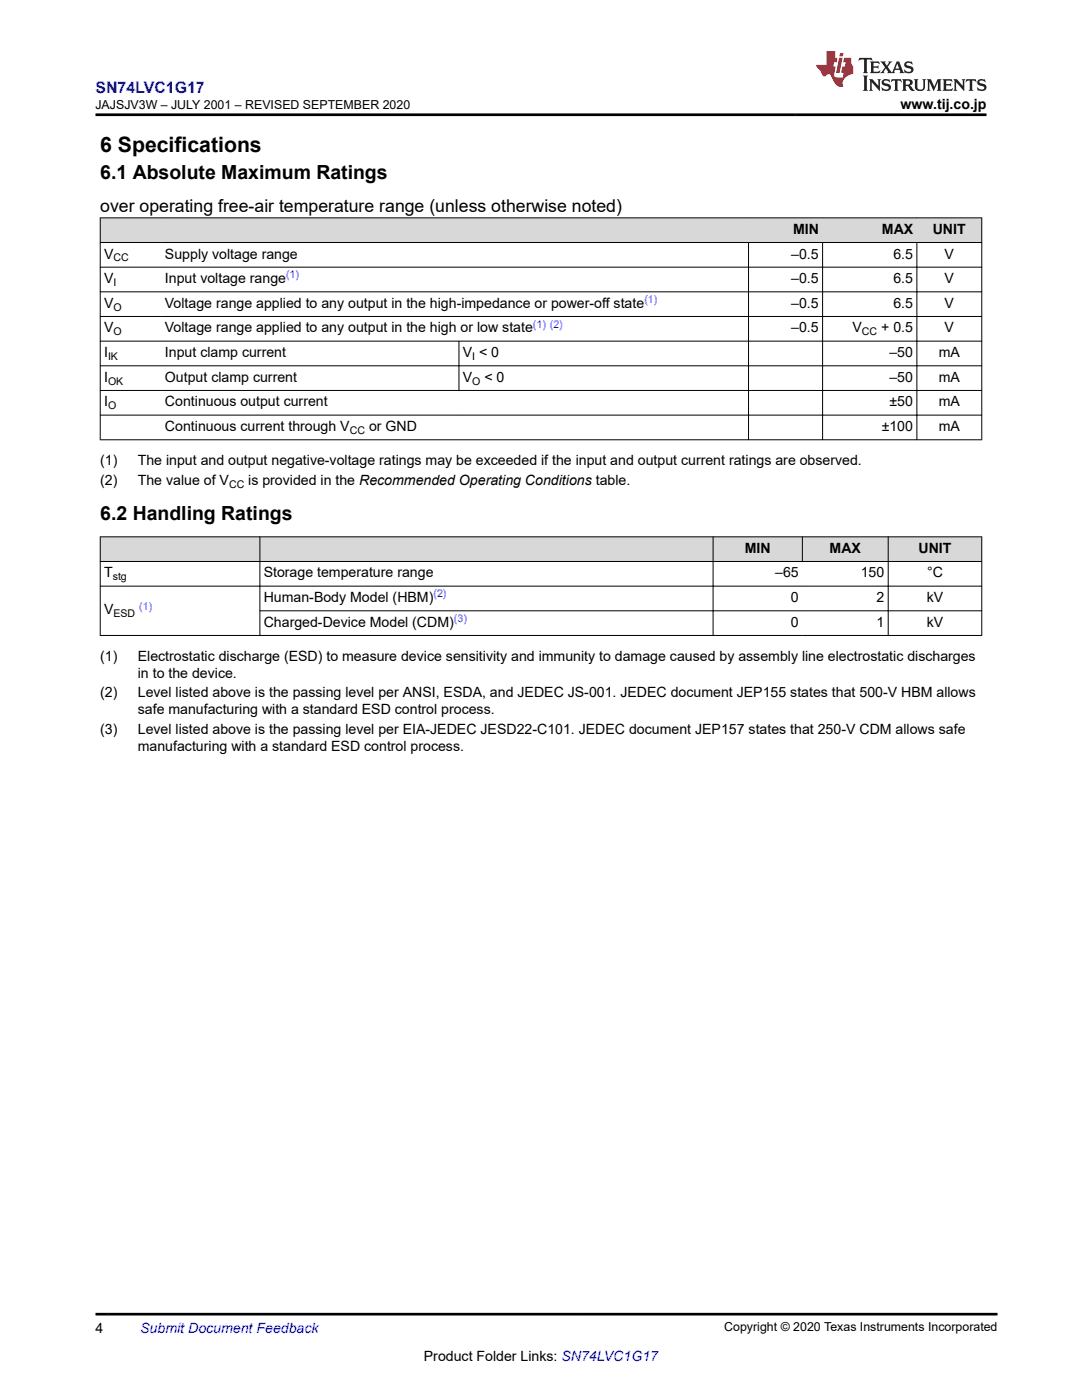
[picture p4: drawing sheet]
<svg xmlns="http://www.w3.org/2000/svg" width="216mm" height="279mm" viewBox="0 0 216 279" stroke-linecap="round" stroke-linejoin="round" font-family="sans-serif">
<defs><g id="words">
<text font-size="4.2" x="20" y="30.3">6 Specifications</text>
<g font-size="3.9">
<text x="20" y="35.7">6.1 Absolute Maximum Ratings</text>
<text x="20" y="103.7">6.2 Handling Ratings</text>
</g>
<text font-size="3.5" x="20" y="42.2">over operating free-air temperature range (unless otherwise noted)</text>
<text font-size="3.2" fill="#00f" x="19.1" y="18.6">SN74LVC1G17</text>
<g font-size="2.8">
<text x="179.7" y="21.7">www.tij.co.jp</text>
<text x="158.3" y="46.7">MIN</text>
<text x="176" y="46.7">MAX</text>
<text x="186.1" y="46.7">UNIT</text>
<text x="20.8" y="51.6">V</text>
<text x="32.9" y="51.6">Supply voltage range</text>
<text x="157.9" y="51.6">–0.5</text>
<text x="178.3" y="51.6">6.5</text>
<text x="188.5" y="51.6">V</text>
<text x="20.8" y="56.5">V</text>
<text x="32.9" y="56.5">Input voltage range</text>
<text x="157.9" y="56.5">–0.5</text>
<text x="178.3" y="56.5">6.5</text>
<text x="188.5" y="56.5">V</text>
<text x="20.8" y="61.4">V</text>
<text x="32.9" y="61.4">Voltage range applied to any output in the high-impedance or power-off state</text>
<text x="157.9" y="61.4">–0.5</text>
<text x="178.3" y="61.4">6.5</text>
<text x="188.5" y="61.4">V</text>
<text x="20.8" y="66.4">V</text>
<text x="20.8" y="71.3">I</text>
<text x="32.9" y="71.3">Input clamp current</text>
<text x="32.9" y="66.4">Voltage range applied to any output in the high or low state</text>
<text x="92.3" y="71.3">V &lt; 0</text>
<text x="157.9" y="66.4">–0.5</text>
<text x="170.1" y="66.4">V</text>
<text x="175.8" y="66.4">+ 0.5</text>
<text x="177.5" y="71.3">–50</text>
<text x="187.3" y="71.3">mA</text>
<text x="188.5" y="66.4">V</text>
<text x="20.8" y="76.2">I</text>
<text x="32.9" y="76.2">Output clamp current</text>
<text x="92.3" y="76.2">V</text>
<text x="96.7" y="76.2">&lt; 0</text>
<text x="177.5" y="76.2">–50</text>
<text x="187.3" y="76.2">mA</text>
<text x="20.8" y="81.1">I</text>
<text x="32.9" y="81.1">Continuous output current</text>
<text x="177.5" y="81.1">±50</text>
<text x="187.3" y="81.1">mA</text>
<text x="32.9" y="86">Continuous current through V</text>
<text x="73.6" y="86">or GND</text>
<text x="175.9" y="86">±100</text>
<text x="187.3" y="86">mA</text>
<text x="20" y="92.8">(1)</text>
<text x="27.5" y="92.8">The input and output negative-voltage ratings may be exceeded if the input and output current ratings are observed.</text>
<text x="20" y="96.8">(2)</text>
<text x="27.5" y="96.8">The value of V</text>
<text x="49.5" y="96.8">is provided in the Recommended Operating Conditions table.</text>
<text x="148.6" y="110.3">MIN</text>
<text x="165.5" y="110.3">MAX</text>
<text x="183.3" y="110.3">UNIT</text>
<text x="20.8" y="115.2">T</text>
<text x="52.6" y="115.2">Storage temperature range</text>
<text x="154.7" y="115.2">–65</text>
<text x="171.8" y="115.2">150</text>
<text x="185" y="115.2">°C</text>
<text x="20.8" y="122.6">V</text>
<text x="52.6" y="120.2">Human-Body Model (HBM)</text>
<text x="52.6" y="125.1">Charged-Device Model (CDM)</text>
<text x="157.8" y="125.1">0</text>
<text x="157.8" y="120.2">0</text>
<text x="174.9" y="120.2">2</text>
<text x="174.9" y="125.1">1</text>
<text x="184.9" y="120.2">kV</text>
<text x="184.9" y="125.1">kV</text>
<text x="20" y="131.9">(1)</text>
<text x="27.5" y="131.9">Electrostatic discharge (ESD) to measure device sensitivity and immunity to damage caused by assembly line electrostatic discharges</text>
<text x="27.5" y="135.3">in to the device.</text>
<text x="20" y="139.2">(2)</text>
<text x="27.5" y="139.2">Level listed above is the passing level per ANSI, ESDA, and JEDEC JS-001. JEDEC document JEP155 states that 500-V HBM allows</text>
<text x="27.5" y="142.6">safe manufacturing with a standard ESD control process.</text>
<text x="20" y="146.5">(3)</text>
<text x="27.5" y="146.5">Level listed above is the passing level per EIA-JEDEC JESD22-C101. JEDEC document JEP157 states that 250-V CDM allows safe</text>
<text x="27.5" y="149.9">manufacturing with a standard ESD control process.</text>
<text x="19" y="266">4</text>
<text x="84.6" y="271.7">Product Folder Links: SN74LVC1G17</text>
</g>
<text font-size="2.8" fill="#00f" x="28" y="266">Submit Document Feedback</text>
<g font-size="2.5">
<text x="19" y="21.8">JAJSJV3W – JULY 2001 – REVISED SEPTEMBER 2020</text>
<text x="144.5" y="265.7">Copyright © 2020 Texas Instruments Incorporated</text>
</g>
<g font-size="2.1">
<text x="22.6" y="52.2">CC</text>
<text x="22.6" y="57.1">I</text>
<text x="22.6" y="62">O</text>
<text x="21.6" y="71.8">IK</text>
<text x="22.6" y="66.9">O</text>
<text x="94.2" y="71.8">I</text>
<text x="172" y="66.9">CC</text>
<text x="21.6" y="76.8">OK</text>
<text x="94.2" y="76.8">O</text>
<text x="21.6" y="81.7">O</text>
<text x="69.8" y="86.6">CC</text>
<text x="45.7" y="97.3">CC</text>
<text x="22.5" y="115.8">stg</text>
<text x="22.6" y="123.2">ESD</text>
</g>
<g font-size="2.1" fill="#00f">
<text x="57.1" y="55.6">(1)</text>
<text x="106.4" y="65.4">(1) (2)</text>
<text x="128.6" y="60.5">(1)</text>
<text x="86.5" y="119.2">(2)</text>
<text x="27.8" y="121.7">(1)</text>
<text x="90.6" y="124.2">(3)</text>
</g>
</g></defs>
<g fill="#d8d8d8">
<path d="M20 43.5h175.9v4.9h-175.9z" fill-rule="evenodd"/>
<path d="M20.1 43.5h12.1v4.8h-12.1z" fill-rule="evenodd"/>
<path d="M32.2 43.5h117.2v4.8h-117.2z" fill-rule="evenodd"/>
<path d="M149.4 43.5h14.7v4.8h-14.7z" fill-rule="evenodd"/>
<path d="M164.1 43.5h18.9v4.8h-18.9z" fill-rule="evenodd"/>
<path d="M183 43.5h12.8v4.8h-12.8z" fill-rule="evenodd"/>
</g>
<g fill="none" stroke="#000" stroke-width=".2">
<path d="M19.9 43.5h176.1M19.9 48.4h176.1M19.9 53.3h176.1M19.9 58.2h176.1M20 43.4v44.4M149.4 48.3v39.5M164.1 48.3v39.5M183 48.3v39.5M195.9 43.4v44.4M19.9 63.2h176.1M19.9 68.1h176.1M19.9 73h176.1"/>
<path d="M19.9 77.9h176.1M91.6 68v10M19.9 82.8h176.1M19.9 87.8h176.1"/>
</g>
<g fill="#d8d8d8">
<path d="M20 107.1h175.9v5h-175.9z" fill-rule="evenodd"/>
<path d="M20.1 107.2h31.7v4.8h-31.7z" fill-rule="evenodd"/>
<path d="M51.9 107.2h90.3v4.8h-90.3z" fill-rule="evenodd"/>
<path d="M142.4 107.2h17.6v4.8h-17.6z" fill-rule="evenodd"/>
<path d="M160.2 107.2h17v4.8h-17z" fill-rule="evenodd"/>
<path d="M177.3 107.2h18.5v4.8h-18.5z" fill-rule="evenodd"/>
</g>
<path d="M19.9 107.1h176.1M19.9 112.1h176.1M19.9 117h176.1M20 107.1v19.8M51.9 107.1v19.8M142.3 107.1v19.8M160.1 107.1v5M177.2 107.1v19.8M195.9 107.1v19.8M19.9 126.8h176.1M51.8 121.9h144.2" fill="none" stroke="#000" stroke-width=".2"/>
<path d="M171.5 11.6l-.2 .5 .5-.2h.6v.1v2.2l-.2 .4h1l-.2-.4v-2.2v-.1h.5l.6 .2-.2-.5zM173.6 12.3l.2 .4v1.5l-.2 .4h1.9l.1-.6a1.08 1.08 0 0 1-1.3 .2v-.7h.6l.4 .2v-.7l-.4 .2h-.6v-.5l.2-.2a1 1 0 0 1 1 .3l-.1-.5zM175.7 12.3l.9 1.1-1 1.2h.9l-.2-.2 .5-.8 .4 .8-.2 .2h1.6l-.2-.2 .2-.5h.9l.1 .5-.1 .2h.9l-.2-.3-.8-2h-.5l-.9 2.2-.9-1.1 .9-1.1h-.8l.2 .2-.4 .6-.4-.6 .2-.2zM179 12.7l.4 1h-.7zM180.7 12.4a.65 .65 0 0 0-.2 .7 .65 .65 0 0 0 .6 .5l.6 .1 .1 .3a.79 .79 0 0 1-.7 .4 .79 .79 0 0 1-.7-.5l.1 .7 .2-.1a.93 .93 0 0 0 1.1 .1 .93 .93 0 0 0 .4-1 1.46 1.46 0 0 0-1.2-.6l-.1-.3a1.09 1.09 0 0 1 1.2 .2l-.2-.6-.1 .1-.5-.2zM172.2 15.1l.2 .4v2.2l-.2 .4h1l-.2-.4v-2.2l.2-.4zM173.4 15.8l.2 .4v1.5l-.2 .4h.8l-.3-.4 .1-1.3 1.6 1.8v-2l.2-.4h-.7l.1 .2 .1 1.1-1.2-1.3zM176.2 15.9a.65 .65 0 0 0-.2 .8 .65 .65 0 0 0 .6 .4l.6 .2 .1 .2a.79 .79 0 0 1-.7 .4 .79 .79 0 0 1-.7-.5l.1 .7 .2-.1a.93 .93 0 0 0 1.1 .1 .93 .93 0 0 0 .4-.9 1.46 1.46 0 0 0-1.2-.6l-.1-.4a1.09 1.09 0 0 1 1.2 .2l-.1-.6-.2 .1-.5-.1zM177.9 15.8l-.1 .6a.63 .63 0 0 1 .8-.3v1.6l-.3 .4h1l-.2-.4v-1.6a.66 .66 0 0 1 .8 .3l-.1-.6zM180 15.8l.2 .4v1.5l-.2 .4h1l-.2-.2-.1-.7h.5l.1 .2a.79 .79 0 0 0 1.2 .6l-1-.9a.61 .61 0 0 0 .6-.6 .61 .61 0 0 0-.5-.7zM180.8 16.1h.1a.47 .47 0 0 1 .5 .1 .47 .47 0 0 1 .1 .5l-.1 .1-.7 .1zM182.3 15.8l.2 .2a2.27 2.27 0 0 0 .4 2 1.04 1.04 0 0 0 1.7-.7v-1.3l.2-.2h-.8l.2 .4v1.1a.6 .6 0 0 1-.6 .6 .6 .6 0 0 1-.6-.6v-1.1l.3-.4zM184.9 15.8l.2 .4v1.5l-.2 .4h.8l-.3-.4v-1.4l.9 1.9 .9-1.9v1.4l-.3 .4h1l-.2-.4v-1.5l.2-.4h-.8l-.7 1.5-.6-1.5zM188.1 15.8l.2 .4v1.5l-.2 .4h1.9l.1-.6a1.09 1.09 0 0 1-1.3 .2v-.7h.6l.4 .2v-.6l-.4 .2h-.6v-.6l.2-.1a1.01 1.01 0 0 1 1 .3l-.1-.6zM190.2 15.8l.3 .4v1.5l-.3 .4h.8l-.2-.4v-1.3l1.6 1.8v-2l.2-.4h-.7l.2 .2v1.1l-1.2-1.3zM192.8 15.8l-.1 .6a.63 .63 0 0 1 .8-.3v1.6l-.3 .4h1l-.2-.4v-1.6a.66 .66 0 0 1 .8 .3l-.1-.6zM195.2 15.9a.65 .65 0 0 0-.2 .8 .65 .65 0 0 0 .6 .4l.6 .2 .2 .2a.79 .79 0 0 1-.7 .4 .79 .79 0 0 1-.7-.5l.1 .7 .2-.1a.93 .93 0 0 0 1 .1 .93 .93 0 0 0 .5-.9 1.46 1.46 0 0 0-1.3-.6v-.4a1.09 1.09 0 0 1 1.2 .2l-.2-.6-.2 .1-.5-.1z" fill="#231f20"/>
<path d="M164.9 10.2v2.8h-2l.1 .3 .8 1a.95 .95 0 0 0 1 .9 .59 .59 0 0 1 .5-.4 .59 .59 0 0 1 .5 .4l.4 .7a1.59 1.59 0 0 0 2.1 1.4 1.61 1.61 0 0 1 1-2.3l1-.3-.1-1.5a1.59 1.59 0 0 1-.3-1.7h-1.5l-.2 .9h.6l-.2 .9h-.5l-.2 1v.2l.4 .1-.1 .9h-.7a.73 .73 0 0 1-1-.7l.3-1.5h-.5l.1-.9h.5l.2-.9h-.5v-1.3zM167.4 11.5l-.6 3.1h.7l.6-3.1zM167.6 10.6l-.1 .6h.7l.1-.6z" fill="#ed1c24"/>
<path d="M19 22.9h177.8M19 262.3h180" fill="none" stroke="#000" stroke-width=".53"/>
<use href="#words"/>
</svg>
